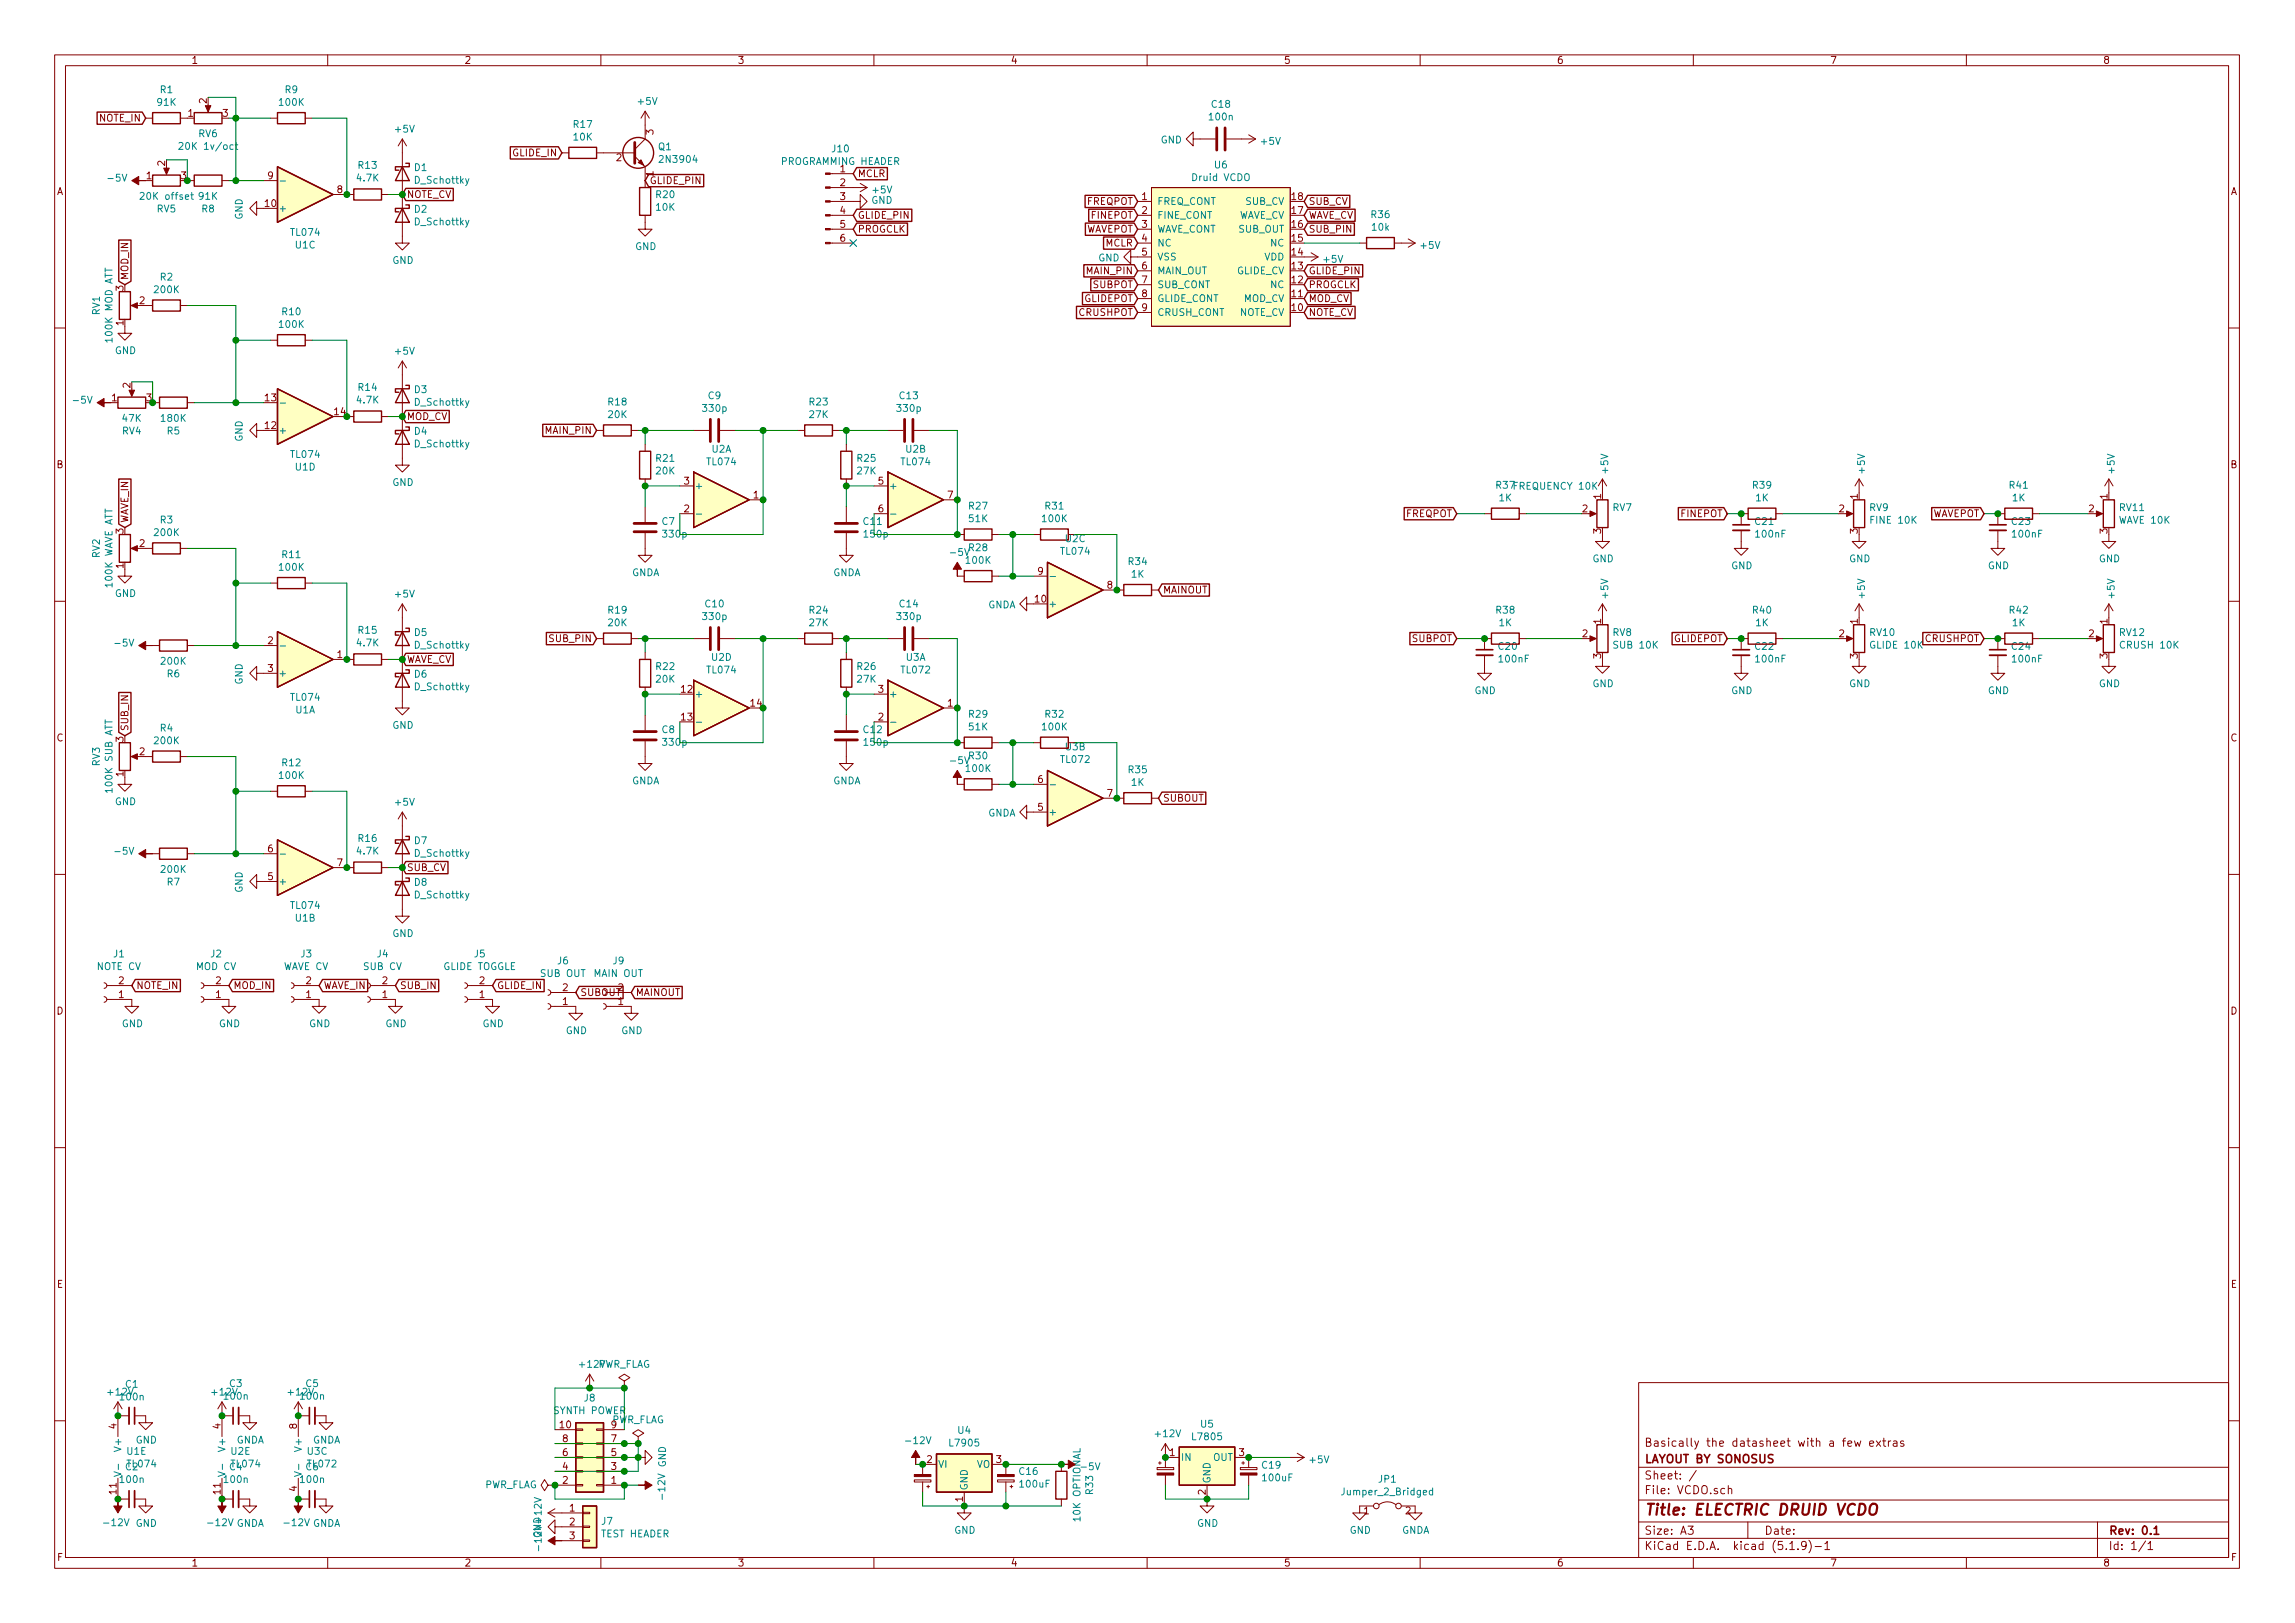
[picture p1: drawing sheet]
<svg xmlns="http://www.w3.org/2000/svg" width="420mm" height="297mm" viewBox="0 0 420 297" stroke-linecap="round" stroke-linejoin="round" font-family="sans-serif">
<defs><g id="words">
<text font-size="2.8" fill="#840000" x="301" y="277.3">Title: ELECTRIC DRUID VCDO</text>
<g font-size="2.1" fill="#840000">
<text x="301" y="267.8">LAYOUT BY SONOSUS</text>
<text x="301" y="264.8">Basically the datasheet with a few extras</text>
<text x="301" y="273.5">File: VCDO.sch</text>
<text x="301" y="270.8">Sheet: /</text>
<text x="301" y="280.9">Size: A3</text>
<text x="323" y="280.9">Date:</text>
<text x="386" y="280.9">Rev: 0.1</text>
<text x="301" y="283.7">KiCad E.D.A. kicad (5.1.9)-1</text>
<text x="386" y="283.7">Id: 1/1</text>
</g>
<g font-size="1.8" fill="#840000">
<text x="35" y="11.7">1</text>
<text x="85" y="11.7">2</text>
<text x="135" y="11.7">3</text>
<text x="185" y="11.7">4</text>
<text x="235" y="11.7">5</text>
<text x="285" y="11.7">6</text>
<text x="335" y="11.7">7</text>
<text x="385" y="11.7">8</text>
<text x="18.2" y="22.3">NOTE_IN</text>
<text x="34.4" y="21.4">1</text>
<text x="37.8" y="18.9" transform="rotate(-90 37.8 18.9)">2</text>
<text x="40.8" y="21.4">3</text>
<text x="93.9" y="28.6">GLIDE_IN</text>
<text x="112.9" y="29.5">2</text>
<text x="119.6" y="24.6" transform="rotate(-90 119.6 24.6)">3</text>
<text x="10.4" y="35.7">A</text>
<text x="26.8" y="32.8">1</text>
<text x="30.2" y="30.4" transform="rotate(-90 30.2 30.4)">2</text>
<text x="33.2" y="32.8">3</text>
<text x="49" y="32.8">9</text>
<text x="61.7" y="35.3">8</text>
<text x="118.9" y="33.7">GLIDE_PIN</text>
<text x="119.6" y="32.3" transform="rotate(-90 119.6 32.3)">1</text>
<text x="153.8" y="31.5">1</text>
<text x="153.8" y="34.1">2</text>
<text x="157" y="32.4">MCLR</text>
<text x="408.4" y="35.7">A</text>
<text x="48.6" y="37.9">10</text>
<text x="74.4" y="36.2">NOTE_CV</text>
<text x="153.8" y="36.6">3</text>
<text x="153.8" y="39.2">4</text>
<text x="153.8" y="41.7">5</text>
<text x="157" y="40">GLIDE_PIN</text>
<text x="198.9" y="37.5">FREQPOT</text>
<text x="199.8" y="40">FINEPOT</text>
<text x="209.1" y="36.6">1</text>
<text x="209.1" y="39.2">2</text>
<text x="209.1" y="41.7">3</text>
<text x="236.5" y="41.7">16</text>
<text x="236.5" y="39.2">17</text>
<text x="236.5" y="36.6">18</text>
<text x="239.5" y="40">WAVE_CV</text>
<text x="239.5" y="37.5">SUB_CV</text>
<text x="153.8" y="44.2">6</text>
<text x="157" y="42.6">PROGCLK</text>
<text x="198.6" y="42.6">WAVEPOT</text>
<text x="202.4" y="45.1">MCLR</text>
<text x="209.1" y="44.2">4</text>
<text x="209.1" y="46.8">5</text>
<text x="236.5" y="46.8">14</text>
<text x="236.5" y="44.2">15</text>
<text x="239.5" y="42.6">SUB_PIN</text>
<text x="22.6" y="53.2" transform="rotate(-90 22.6 53.2)">3</text>
<text x="23.5" y="51.3" transform="rotate(-90 23.5 51.3)">MOD_IN</text>
<text x="199" y="50.2">MAIN_PIN</text>
<text x="200.1" y="52.7">SUBPOT</text>
<text x="209.1" y="49.3">6</text>
<text x="209.1" y="51.9">7</text>
<text x="236.5" y="51.9">12</text>
<text x="236.5" y="49.3">13</text>
<text x="239.5" y="52.7">PROGCLK</text>
<text x="239.5" y="50.2">GLIDE_PIN</text>
<text x="22.6" y="59.6" transform="rotate(-90 22.6 59.6)">1</text>
<text x="25.6" y="55.7">2</text>
<text x="197.6" y="57.8">CRUSHPOT</text>
<text x="198.5" y="55.3">GLIDEPOT</text>
<text x="209.1" y="54.4">8</text>
<text x="209.1" y="56.9">9</text>
<text x="236.5" y="56.9">10</text>
<text x="236.5" y="54.4">11</text>
<text x="239.5" y="55.3">MOD_CV</text>
<text x="239.5" y="57.8">NOTE_CV</text>
<text x="23.9" y="71" transform="rotate(-90 23.9 71)">2</text>
<text x="20.5" y="73.4">1</text>
<text x="26.8" y="73.4">3</text>
<text x="48.6" y="73.4">13</text>
<text x="61.3" y="76">14</text>
<text x="74.4" y="76.9">MOD_CV</text>
<text x="48.6" y="78.5">12</text>
<text x="100" y="79.4">MAIN_PIN</text>
<text x="10.4" y="85.7">B</text>
<text x="125.2" y="88.7">3</text>
<text x="160.8" y="88.7">5</text>
<text x="408.4" y="85.7">B</text>
<text x="23.5" y="95.8" transform="rotate(-90 23.5 95.8)">WAVE_IN</text>
<text x="125.2" y="93.8">2</text>
<text x="137.9" y="91.2">1</text>
<text x="160.8" y="93.8">6</text>
<text x="173.5" y="91.2">7</text>
<text x="257.4" y="94.7">FREQPOT</text>
<text x="289.7" y="93.8">2</text>
<text x="293.1" y="91.3" transform="rotate(-90 293.1 91.3)">1</text>
<text x="307.8" y="94.7">FINEPOT</text>
<text x="336.7" y="93.8">2</text>
<text x="340.1" y="91.3" transform="rotate(-90 340.1 91.3)">1</text>
<text x="353.5" y="94.7">WAVEPOT</text>
<text x="382.4" y="93.8">2</text>
<text x="385.8" y="91.3" transform="rotate(-90 385.8 91.3)">1</text>
<text x="22.6" y="97.7" transform="rotate(-90 22.6 97.7)">3</text>
<text x="25.6" y="100.1">2</text>
<text x="293.1" y="97.7" transform="rotate(-90 293.1 97.7)">3</text>
<text x="340.1" y="97.7" transform="rotate(-90 340.1 97.7)">3</text>
<text x="385.8" y="97.7" transform="rotate(-90 385.8 97.7)">3</text>
<text x="22.6" y="104" transform="rotate(-90 22.6 104)">1</text>
<text x="190" y="105.2">9</text>
<text x="202.7" y="107.7">8</text>
<text x="189.5" y="110.3">10</text>
<text x="212.9" y="108.6">MAINOUT</text>
<text x="49" y="117.9">2</text>
<text x="100.8" y="117.5">SUB_PIN</text>
<text x="258.5" y="117.5">SUBPOT</text>
<text x="289.7" y="116.6">2</text>
<text x="293.1" y="114.2" transform="rotate(-90 293.1 114.2)">1</text>
<text x="306.4" y="117.5">GLIDEPOT</text>
<text x="336.7" y="116.6">2</text>
<text x="340.1" y="114.2" transform="rotate(-90 340.1 114.2)">1</text>
<text x="352.5" y="117.5">CRUSHPOT</text>
<text x="382.4" y="116.6">2</text>
<text x="385.8" y="114.2" transform="rotate(-90 385.8 114.2)">1</text>
<text x="49" y="123">3</text>
<text x="61.7" y="120.4">1</text>
<text x="74.4" y="121.3">WAVE_CV</text>
<text x="293.1" y="120.5" transform="rotate(-90 293.1 120.5)">3</text>
<text x="340.1" y="120.5" transform="rotate(-90 340.1 120.5)">3</text>
<text x="385.8" y="120.5" transform="rotate(-90 385.8 120.5)">3</text>
<text x="124.8" y="126.8">12</text>
<text x="124.8" y="131.9">13</text>
<text x="137.5" y="129.3">14</text>
<text x="160.8" y="131.9">2</text>
<text x="160.8" y="126.8">3</text>
<text x="173.5" y="129.3">1</text>
<text x="10.4" y="135.7">C</text>
<text x="22.6" y="135.8" transform="rotate(-90 22.6 135.8)">3</text>
<text x="23.5" y="133.9" transform="rotate(-90 23.5 133.9)">SUB_IN</text>
<text x="195.1" y="137.3">U3B</text>
<text x="408.4" y="135.7">C</text>
<text x="22.6" y="142.1" transform="rotate(-90 22.6 142.1)">1</text>
<text x="25.6" y="138.2">2</text>
<text x="190" y="143.3">6</text>
<text x="190" y="148.4">5</text>
<text x="202.7" y="145.8">7</text>
<text x="212.9" y="146.7">SUBOUT</text>
<text x="49" y="156">6</text>
<text x="49" y="161.1">5</text>
<text x="61.7" y="158.5">7</text>
<text x="74.4" y="159.4">SUB_CV</text>
<text x="10.4" y="185.7">D</text>
<text x="21.7" y="182.7">1</text>
<text x="21.7" y="180.1">2</text>
<text x="24.9" y="181">NOTE_IN</text>
<text x="39.5" y="182.7">1</text>
<text x="39.5" y="180.1">2</text>
<text x="42.7" y="181">MOD_IN</text>
<text x="56" y="182.7">1</text>
<text x="56" y="180.1">2</text>
<text x="59.2" y="181">WAVE_IN</text>
<text x="70" y="182.7">1</text>
<text x="70" y="180.1">2</text>
<text x="73.2" y="181">SUB_IN</text>
<text x="87.8" y="182.7">1</text>
<text x="87.8" y="180.1">2</text>
<text x="91" y="181">GLIDE_IN</text>
<text x="103" y="183.9">1</text>
<text x="103" y="181.4">2</text>
<text x="106.2" y="182.3">SUBOUT</text>
<text x="113.2" y="183.9">1</text>
<text x="113.2" y="181.4">2</text>
<text x="116.4" y="182.3">MAINOUT</text>
<text x="408.4" y="185.7">D</text>
<text x="10.4" y="235.7">E</text>
<text x="408.4" y="235.7">E</text>
<text x="21.3" y="261.5" transform="rotate(-90 21.3 261.5)">4</text>
<text x="40.4" y="261.5" transform="rotate(-90 40.4 261.5)">4</text>
<text x="54.4" y="261.5" transform="rotate(-90 54.4 261.5)">8</text>
<text x="102.5" y="261.4">10</text>
<text x="103" y="263.9">8</text>
<text x="111.9" y="263.9">7</text>
<text x="111.9" y="261.4">9</text>
<text x="103" y="269">4</text>
<text x="103" y="266.5">6</text>
<text x="111.9" y="269">3</text>
<text x="111.9" y="266.5">5</text>
<text x="169.7" y="267.8">2</text>
<text x="182.4" y="267.8">3</text>
<text x="214.1" y="266.5">1</text>
<text x="226.8" y="266.5">3</text>
<text x="21.3" y="273.4" transform="rotate(-90 21.3 273.4)">11</text>
<text x="40.4" y="273.4" transform="rotate(-90 40.4 273.4)">11</text>
<text x="54.4" y="272.9" transform="rotate(-90 54.4 272.9)">4</text>
<text x="103" y="271.6">2</text>
<text x="111.9" y="271.6">1</text>
<text x="176.3" y="274.8" transform="rotate(-90 176.3 274.8)">1</text>
<text x="220.7" y="273.6" transform="rotate(-90 220.7 273.6)">2</text>
<text x="104.3" y="276.6">1</text>
<text x="104.3" y="279.2">2</text>
<text x="104.3" y="281.7">3</text>
<text x="249.7" y="277.2">1</text>
<text x="257.3" y="277.2">2</text>
<text x="10.5" y="285.7">F</text>
<text x="35" y="286.7">1</text>
<text x="85" y="286.7">2</text>
<text x="135" y="286.7">3</text>
<text x="185" y="286.7">4</text>
<text x="235" y="286.7">5</text>
<text x="285" y="286.7">6</text>
<text x="335" y="286.7">7</text>
<text x="385" y="286.7">8</text>
<text x="408.5" y="285.7">F</text>
</g>
<g font-size="1.8" fill="#008484">
<text x="29.4" y="17.1">R1</text>
<text x="52.2" y="17.1">R9</text>
<text x="28.9" y="19.4">91K</text>
<text x="51.2" y="19.4">100K</text>
<text x="105.1" y="23.4">R17</text>
<text x="116.9" y="19.2">+5V</text>
<text x="221.5" y="22">100n</text>
<text x="221.9" y="19.7">C18</text>
<text x="33.7" y="27.4">20K 1v/oct</text>
<text x="36.4" y="25.1">RV6</text>
<text x="72.4" y="24.3">+5V</text>
<text x="105.1" y="25.7">10K</text>
<text x="120.6" y="27.5">Q1</text>
<text x="121.1" y="29.8">2N3904</text>
<text x="152.4" y="27.9">J10</text>
<text x="212.5" y="26.2">GND</text>
<text x="231" y="26.5">+5V</text>
<text x="20" y="33.2">-5V</text>
<text x="65.4" y="33.2">4.7K</text>
<text x="65.7" y="30.9">R13</text>
<text x="75.9" y="31.3">D1</text>
<text x="76" y="33.6">D_Schottky</text>
<text x="143" y="30.2">PROGRAMMING HEADER</text>
<text x="159.9" y="35.4">+5V</text>
<text x="218.4" y="33.1">Druid VCDO</text>
<text x="222.4" y="30.8">U6</text>
<text x="26.2" y="36.6">20K offset</text>
<text x="28.8" y="38.9">RV5</text>
<text x="36.4" y="36.6">91K</text>
<text x="37" y="38.9">R8</text>
<text x="44.4" y="40.2" transform="rotate(-90 44.4 40.2)">GND</text>
<text x="50.9" y="38.8">+</text>
<text x="75.9" y="38.9">D2</text>
<text x="76" y="41.2">D_Schottky</text>
<text x="120.2" y="36.3">R20</text>
<text x="120.2" y="38.6">10K</text>
<text x="159.5" y="37.3">GND</text>
<text x="211.8" y="37.5">FREQ_CONT</text>
<text x="211.8" y="40">FINE_CONT</text>
<text x="226.5" y="40">WAVE_CV</text>
<text x="228" y="37.5">SUB_CV</text>
<text x="251.1" y="39.9">R36</text>
<text x="53.3" y="43.2">TL074</text>
<text x="54.1" y="45.5">U1C</text>
<text x="116.3" y="45.8">GND</text>
<text x="201.1" y="47.8">GND</text>
<text x="211.8" y="42.6">WAVE_CONT</text>
<text x="211.8" y="45.1">NC</text>
<text x="211.8" y="47.7">VSS</text>
<text x="226.7" y="42.6">SUB_OUT</text>
<text x="231.5" y="47.7">VDD</text>
<text x="232.6" y="45.1">NC</text>
<text x="251.3" y="42.2">10k</text>
<text x="260.2" y="45.6">+5V</text>
<text x="28.4" y="53.7">200K</text>
<text x="29.4" y="51.3">R2</text>
<text x="71.8" y="48.3">GND</text>
<text x="211.8" y="50.2">MAIN_OUT</text>
<text x="211.8" y="52.7">SUB_CONT</text>
<text x="226.4" y="50.2">GLIDE_CV</text>
<text x="232.6" y="52.7">NC</text>
<text x="242.4" y="48.1">+5V</text>
<text x="18.3" y="57.6" transform="rotate(-90 18.3 57.6)">RV1</text>
<text x="51.7" y="57.7">R10</text>
<text x="211.8" y="55.3">GLIDE_CONT</text>
<text x="211.8" y="57.8">CRUSH_CONT</text>
<text x="226.8" y="57.8">NOTE_CV</text>
<text x="227.6" y="55.3">MOD_CV</text>
<text x="20.6" y="62.3" transform="rotate(-90 20.6 62.3)">100K MOD ATT</text>
<text x="21" y="64.8">GND</text>
<text x="51.2" y="60">100K</text>
<text x="72.4" y="64.9">+5V</text>
<text x="65.7" y="71.5">R14</text>
<text x="75.9" y="71.9">D3</text>
<text x="13.7" y="73.9">-5V</text>
<text x="22.5" y="77.2">47K</text>
<text x="29.6" y="77.2">180K</text>
<text x="65.4" y="73.8">4.7K</text>
<text x="76" y="74.3">D_Schottky</text>
<text x="111.4" y="74.2">R18</text>
<text x="111.4" y="76.5">20K</text>
<text x="128.8" y="75.4">330p</text>
<text x="129.7" y="73.1">C9</text>
<text x="148.2" y="74.2">R23</text>
<text x="148.2" y="76.5">27K</text>
<text x="164.4" y="75.4">330p</text>
<text x="164.7" y="73.1">C13</text>
<text x="22.4" y="79.5">RV4</text>
<text x="30.6" y="79.5">R5</text>
<text x="44.4" y="80.9" transform="rotate(-90 44.4 80.9)">GND</text>
<text x="50.9" y="79.4">+</text>
<text x="53.3" y="83.8">TL074</text>
<text x="75.9" y="79.6">D4</text>
<text x="76" y="81.9">D_Schottky</text>
<text x="130.3" y="82.8">U2A</text>
<text x="165.9" y="82.8">U2B</text>
<text x="54.1" y="86.1">U1D</text>
<text x="71.8" y="88.9">GND</text>
<text x="120.2" y="84.5">R21</text>
<text x="120.2" y="86.8">20K</text>
<text x="127.1" y="89.6">+</text>
<text x="129.5" y="85.2">TL074</text>
<text x="157" y="84.5">R25</text>
<text x="157" y="86.8">27K</text>
<text x="162.7" y="89.6">+</text>
<text x="165.1" y="85.2">TL074</text>
<text x="274" y="89.4">R37FREQUENCY 10K</text>
<text x="294.4" y="86.5" transform="rotate(-90 294.4 86.5)">+5V</text>
<text x="321" y="89.4">R39</text>
<text x="341.4" y="86.5" transform="rotate(-90 341.4 86.5)">+5V</text>
<text x="367.9" y="89.4">R41</text>
<text x="387.1" y="86.5" transform="rotate(-90 387.1 86.5)">+5V</text>
<text x="29.4" y="95.8">R3</text>
<text x="177.4" y="93.3">R27</text>
<text x="177.4" y="95.6">51K</text>
<text x="190.9" y="95.6">100K</text>
<text x="191.4" y="93.3">R31</text>
<text x="274.5" y="91.8">1K</text>
<text x="295.3" y="93.5">RV7</text>
<text x="321.5" y="91.8">1K</text>
<text x="342.3" y="93.5">RV9</text>
<text x="342.7" y="95.8">FINE 10K</text>
<text x="368.5" y="91.8">1K</text>
<text x="388.1" y="93.5">RV11</text>
<text x="388.1" y="95.8">WAVE 10K</text>
<text x="28.4" y="98.1">200K</text>
<text x="121.2" y="96.1">C7</text>
<text x="121.5" y="98.4">330p</text>
<text x="158.1" y="96.1">C11</text>
<text x="158.3" y="98.4">150p</text>
<text x="174.3" y="101.7">-5V</text>
<text x="177.4" y="100.9">R28</text>
<text x="194.3" y="101.5">TL074</text>
<text x="195.1" y="99.2">U2C</text>
<text x="321.4" y="96.1">C21</text>
<text x="321.6" y="98.4">100nF</text>
<text x="368.4" y="96.1">C23</text>
<text x="368.6" y="98.4">100nF</text>
<text x="18.3" y="102.1" transform="rotate(-90 18.3 102.1)">RV2</text>
<text x="20.6" y="107.3" transform="rotate(-90 20.6 107.3)">100K WAVE ATT</text>
<text x="51.2" y="104.5">100K</text>
<text x="51.7" y="102.1">R11</text>
<text x="115.6" y="105.4">GNDA</text>
<text x="152.5" y="105.4">GNDA</text>
<text x="177" y="103.2">100K</text>
<text x="206.7" y="103.4">R34</text>
<text x="207.2" y="105.7">1K</text>
<text x="291.5" y="102.9">GND</text>
<text x="316.9" y="104.2">GND</text>
<text x="338.5" y="102.9">GND</text>
<text x="363.9" y="104.2">GND</text>
<text x="384.3" y="102.9">GND</text>
<text x="21" y="109.3">GND</text>
<text x="72.4" y="109.4">+5V</text>
<text x="111.4" y="112.3">R19</text>
<text x="128.8" y="113.5">330p</text>
<text x="129.2" y="111.2">C10</text>
<text x="148.2" y="112.3">R24</text>
<text x="164.4" y="113.5">330p</text>
<text x="164.7" y="111.2">C14</text>
<text x="180.8" y="111.3">GNDA</text>
<text x="191.9" y="111.2">+</text>
<text x="274" y="112.3">R38</text>
<text x="294.4" y="109.4" transform="rotate(-90 294.4 109.4)">+5V</text>
<text x="321" y="112.3">R40</text>
<text x="341.4" y="109.4" transform="rotate(-90 341.4 109.4)">+5V</text>
<text x="367.9" y="112.3">R42</text>
<text x="387.1" y="109.4" transform="rotate(-90 387.1 109.4)">+5V</text>
<text x="21.3" y="118.3">-5V</text>
<text x="65.4" y="118.3">4.7K</text>
<text x="65.7" y="116">R15</text>
<text x="75.9" y="116.4">D5</text>
<text x="76" y="118.7">D_Schottky</text>
<text x="111.4" y="114.6">20K</text>
<text x="148.2" y="114.6">27K</text>
<text x="274.4" y="118.9">C20</text>
<text x="274.5" y="114.6">1K</text>
<text x="295.3" y="116.4">RV8</text>
<text x="295.7" y="118.7">SUB 10K</text>
<text x="321.4" y="118.9">C22</text>
<text x="321.5" y="114.6">1K</text>
<text x="342.4" y="116.4">RV10</text>
<text x="342.6" y="118.7">GLIDE 10K</text>
<text x="368.4" y="118.9">C24</text>
<text x="368.5" y="114.6">1K</text>
<text x="388.1" y="116.4">RV12</text>
<text x="388.5" y="118.7">CRUSH 10K</text>
<text x="29.6" y="121.7">200K</text>
<text x="30.6" y="124">R6</text>
<text x="44.4" y="125.3" transform="rotate(-90 44.4 125.3)">GND</text>
<text x="50.9" y="123.9">+</text>
<text x="75.9" y="124">D6</text>
<text x="120.2" y="122.6">R22</text>
<text x="120.2" y="124.9">20K</text>
<text x="129.5" y="123.3">TL074</text>
<text x="130.3" y="120.9">U2D</text>
<text x="157" y="122.6">R26</text>
<text x="157" y="124.9">27K</text>
<text x="165.1" y="123.3">TL072</text>
<text x="165.9" y="120.9">U3A</text>
<text x="274.6" y="121.2">100nF</text>
<text x="291.5" y="125.8">GND</text>
<text x="321.6" y="121.2">100nF</text>
<text x="338.5" y="125.8">GND</text>
<text x="368.6" y="121.2">100nF</text>
<text x="384.3" y="125.8">GND</text>
<text x="53.3" y="128.3">TL074</text>
<text x="54.1" y="130.6">U1A</text>
<text x="76" y="126.3">D_Schottky</text>
<text x="127.1" y="127.7">+</text>
<text x="162.7" y="127.7">+</text>
<text x="177.4" y="131.4">R29</text>
<text x="191.4" y="131.4">R32</text>
<text x="270" y="127">GND</text>
<text x="316.9" y="127">GND</text>
<text x="363.9" y="127">GND</text>
<text x="28.4" y="136.2">200K</text>
<text x="29.4" y="133.9">R4</text>
<text x="71.8" y="133.4">GND</text>
<text x="121.2" y="134.2">C8</text>
<text x="121.5" y="136.5">330p</text>
<text x="158.1" y="134.2">C12</text>
<text x="158.3" y="136.5">150p</text>
<text x="177.4" y="133.7">51K</text>
<text x="190.9" y="133.7">100K</text>
<text x="18.3" y="140.2" transform="rotate(-90 18.3 140.2)">RV3</text>
<text x="51.2" y="142.6">100K</text>
<text x="51.7" y="140.2">R12</text>
<text x="115.6" y="143.5">GNDA</text>
<text x="152.5" y="143.5">GNDA</text>
<text x="174.3" y="139.8">-5V</text>
<text x="177" y="141.3">100K</text>
<text x="177.4" y="139">R30</text>
<text x="194.3" y="139.6">TL072</text>
<text x="206.7" y="141.5">R35</text>
<text x="207.2" y="143.8">1K</text>
<text x="20.6" y="144.7" transform="rotate(-90 20.6 144.7)">100K SUB ATT</text>
<text x="21" y="147.4">GND</text>
<text x="72.4" y="147.5">+5V</text>
<text x="180.8" y="149.4">GNDA</text>
<text x="191.9" y="149.3">+</text>
<text x="65.7" y="154.1">R16</text>
<text x="75.9" y="154.5">D7</text>
<text x="21.3" y="156.4">-5V</text>
<text x="29.6" y="159.8">200K</text>
<text x="50.9" y="162">+</text>
<text x="65.4" y="156.4">4.7K</text>
<text x="76" y="156.8">D_Schottky</text>
<text x="30.6" y="162.1">R7</text>
<text x="44.4" y="163.4" transform="rotate(-90 44.4 163.4)">GND</text>
<text x="53.3" y="166.4">TL074</text>
<text x="75.9" y="162.1">D8</text>
<text x="76" y="164.4">D_Schottky</text>
<text x="54.1" y="168.7">U1B</text>
<text x="71.8" y="171.5">GND</text>
<text x="17.8" y="177.5">NOTE CV</text>
<text x="20.8" y="175.2">J1</text>
<text x="36" y="177.5">MOD CV</text>
<text x="38.6" y="175.2">J2</text>
<text x="51.9" y="177.5">WAVE CV</text>
<text x="55.1" y="175.2">J3</text>
<text x="66.7" y="177.5">SUB CV</text>
<text x="69.1" y="175.2">J4</text>
<text x="81.2" y="177.5">GLIDE TOGGLE</text>
<text x="86.9" y="175.2">J5</text>
<text x="99.1" y="178.8">SUB OUT</text>
<text x="102.1" y="176.5">J6</text>
<text x="108.8" y="178.8">MAIN OUT</text>
<text x="112.3" y="176.5">J9</text>
<text x="22.3" y="188">GND</text>
<text x="40.1" y="188">GND</text>
<text x="56.6" y="188">GND</text>
<text x="70.6" y="188">GND</text>
<text x="88.3" y="188">GND</text>
<text x="103.6" y="189.3">GND</text>
<text x="113.7" y="189.3">GND</text>
<text x="106.2" y="250.3">+12V</text>
<text x="109.3" y="250.3">PWR_FLAG</text>
<text x="19.9" y="255.4">+12V</text>
<text x="22.1" y="256.3">100n</text>
<text x="23" y="254">C1</text>
<text x="38.9" y="255.4">+12V</text>
<text x="41.2" y="256.2">100n</text>
<text x="42.1" y="253.9">C3</text>
<text x="52.9" y="255.4">+12V</text>
<text x="55.1" y="256.2">100n</text>
<text x="56" y="253.9">C5</text>
<text x="107" y="256.5">J8</text>
<text x="101.4" y="258.8">SYNTH POWER</text>
<text x="111.9" y="260.5">PWR_FLAG</text>
<text x="175.4" y="262.4">U4</text>
<text x="211.7" y="263">+12V</text>
<text x="218.5" y="263.6">L7805</text>
<text x="219.9" y="261.3">U5</text>
<text x="22.2" y="265.3" transform="rotate(-90 22.2 265.3)">V+</text>
<text x="23" y="269.1">C2</text>
<text x="23.3" y="266.3">U1E</text>
<text x="23.4" y="268.6">TL074</text>
<text x="24.8" y="264.2">GND</text>
<text x="41.3" y="265.3" transform="rotate(-90 41.3 265.3)">V+</text>
<text x="42.1" y="269.1">C4</text>
<text x="42.3" y="266.3">U2E</text>
<text x="42.4" y="268.6">TL074</text>
<text x="43.3" y="264.2">GNDA</text>
<text x="55.2" y="265.3" transform="rotate(-90 55.2 265.3)">V+</text>
<text x="56" y="269.1">C6</text>
<text x="56.3" y="266.3">U3C</text>
<text x="56.4" y="268.6">TL072</text>
<text x="57.2" y="264.2">GNDA</text>
<text x="121.9" y="268.6" transform="rotate(-90 121.9 268.6)">GND</text>
<text x="166.2" y="264.3">-12V</text>
<text x="171.4" y="269.9">C15</text>
<text x="171.7" y="268.6">VI</text>
<text x="174" y="264.7">L7905</text>
<text x="178.8" y="268.6">VO</text>
<text x="186.7" y="269.9">C16</text>
<text x="198.2" y="269.1">-5V</text>
<text x="215.9" y="268.8">C17</text>
<text x="216.2" y="267.4">IN</text>
<text x="222.1" y="267.4">OUT</text>
<text x="231.1" y="268.8">C19</text>
<text x="239.9" y="267.8">+5V</text>
<text x="22.1" y="271.4">100n</text>
<text x="41.2" y="271.4">100n</text>
<text x="55.1" y="271.4">100n</text>
<text x="88.6" y="272.4">PWR_FLAG</text>
<text x="121.8" y="274.1" transform="rotate(-90 121.8 274.1)">-12V</text>
<text x="171.6" y="272.2">100uF</text>
<text x="177.2" y="272.8" transform="rotate(-90 177.2 272.8)">GND</text>
<text x="186.8" y="272.2">100uF</text>
<text x="200.1" y="273.4" transform="rotate(-90 200.1 273.4)">R33</text>
<text x="216.1" y="271.1">100uF</text>
<text x="221.6" y="271.6" transform="rotate(-90 221.6 271.6)">GND</text>
<text x="231.3" y="271.1">100uF</text>
<text x="246" y="273.7">Jumper_2_Bridged</text>
<text x="252.4" y="271.4">JP1</text>
<text x="19.4" y="279.3">-12V</text>
<text x="24.8" y="279.4">GND</text>
<text x="38.4" y="279.3">-12V GNDA</text>
<text x="52.4" y="279.3">-12V GNDA</text>
<text x="99" y="281.5" transform="rotate(-90 99 281.5)">GND</text>
<text x="110.1" y="281.4">TEST HEADER</text>
<text x="110.2" y="279.1">J7</text>
<text x="174.7" y="280.7">GND</text>
<text x="197.8" y="278.2" transform="rotate(-90 197.8 278.2)">10K OPTIONAL</text>
<text x="219.2" y="279.4">GND</text>
<text x="247.1" y="280.7">GND</text>
<text x="256.6" y="280.7">GNDA</text>
<text x="99.2" y="283.4" transform="rotate(-90 99.2 283.4)">-12V +12V</text>
</g>
</g></defs>
<g fill="none" stroke="#840000" stroke-width=".18">
<path d="M10 10h400v277h-400zM12 12h396v273.1h-396zM38.1 19.1v1M60 10v2M110 10v2M160 10v2M210 10v2M260 10v2M310 10v2M360 10v2M26.7 21.6h1.2M30.5 30.5v1"/>
<path d="M33 21.6h1.3M34.3 33.1h1.3M40.6 33.1h1.3M47 38.1v-1.2l-1.3 1.2 1.3 1.3v-1.3h1.3M48.3 33.1h2.5M49.5 21.6h1.3M55.9 21.6h1.2M61 35.6h3.8M69.8 35.6h1.3M73.7 25.4v19.1h1.2l-1.2 1.3-1.3-1.3h1.3M73.7 25.4l-.8 1.3M73.7 25.4l.7 1.3"/>
<path d="M102.9 28h1.2M109.2 28h7M116.2 28.6l1.9 1.9v3.8M118.1 39.4v2.5h1.3l-1.3 1.3-1.3-1.3h1.3M118.1 20.4v5l-1.9 1.9M118.1 20.4l-.8 1.2M118.1 20.4l.8 1.2M152 36.9h5.5v-1.3l1.2 1.3-1.2 1.2v-1.2M152 34.3h6.7M152 39.4h4.2M152 31.8h4.2M157.5 33.6l1.2 .7"/>
<path d="M158.7 34.3l-1.2 .8M208.3 39.4h2.5M208.3 36.9h2.5M210.8 34.3h25.4v25.4h-25.4zM218.4 25.4v-1.2l-1.2 1.2 1.2 1.3v-1.3h4.1M224.5 25.4h5.4M228.6 24.7l1.3 .7M229.9 25.4l-1.3 .8M22.9 59.7v1.3h1.2l-1.2 1.3-1.3-1.3h1.3M24.4 55.9h1M26.7 55.9h1.2M33 55.9h1.3"/>
<path d="M152 44.5h4.2M152 41.9h4.2M207 47v-1.2l-1.3 1.2 1.3 1.3v-1.3h3.8M208.3 44.5h2.5M208.3 41.9h2.5M208.3 49.6h2.5M208.3 52.1h2.5M208.3 54.6h2.5M208.3 57.2h2.5M238.8 47h2.5M240 46.3l1.3 .7M241.3 47l-1.3 .8"/>
<path d="M248.9 44.5h1.3M255.3 44.5h3.8M257.8 43.7l1.3 .8M259.1 44.5l-1.3 .7M10 60h2M24.1 71.2v1M27.9 73.7h1.3M34.3 73.7h1.3M47 78.8v-1.3l-1.3 1.3 1.3 1.2v-1.2h1.3M49.5 62.3h1.3M55.9 62.3h1.2M63.5 76.2h1.3"/>
<path d="M69.8 76.2h1.3M73.7 66.1v19h1.2l-1.2 1.3-1.3-1.3h1.3M73.7 66.1l-.8 1.2M73.7 66.1l.7 1.2M109.2 78.8h1.3M115.6 78.8h1.2M127 78.8h2.8M131.8 78.8h2.8M146 78.8h1.3M152.4 78.8h1.3M162.6 78.8h2.8M167.4 78.8h2.8"/>
<path d="M408 60h2M118.1 97.6v4h1.3l-1.3 1.3-1.3-1.3h1.3M118.1 81.3v1.3M118.1 87.7v1.2M118.1 92.7v2.8M124.5 94h2.5M124.5 88.9h2.5M137.2 91.5h2.5M154.9 97.6v4h1.3l-1.3 1.3-1.2-1.3h1.2M154.9 81.3v1.3M154.9 87.7v1.2M154.9 92.7v2.8"/>
<path d="M160 94h2.6M160 88.9h2.6M172.7 91.5h2.6M175.3 97.8h1.2M181.6 97.8h1.3M189.2 97.8h1.3M271.8 94h1.2M278.1 94h1.3M290.8 94h1M293.4 97.8v1.3h1.2l-1.2 1.3-1.3-1.3h1.3M293.4 87.7v2.5M293.4 87.7l-.8 1.2"/>
<path d="M293.4 87.7l.7 1.2M318.8 97.1v3.3h1.2l-1.2 1.2-1.3-1.2h1.3M320 94h-1.2v2M325.1 94h1.3M337.8 94h1M340.4 97.8v1.3h1.2l-1.2 1.3-1.3-1.3h1.3M340.4 87.7v2.5M340.4 87.7l-.8 1.2M340.4 87.7l.7 1.2M365.8 97.1v3.3h1.2l-1.2 1.2-1.3-1.2h1.3M367 94h-1.2v2M372.1 94h1.3"/>
<path d="M383.5 94h1.1M386.1 97.8v1.3h1.2l-1.2 1.3-1.3-1.3h1.3M386.1 87.7v2.5M386.1 87.7l-.8 1.2M386.1 87.7l.7 1.2M10 110h2M22.9 104.2v1.2h1.2l-1.2 1.3-1.3-1.3h1.3M24.4 100.4h1M26.7 100.4h1.2M27.9 118.1h1.3M33 100.4h1.3M34.3 118.1h1.3"/>
<path d="M48.3 118.1h2.5M49.5 106.7h1.3M55.9 106.7h1.2M73.7 110.5v19.1h1.2l-1.2 1.2-1.3-1.2h1.3M73.7 110.5l-.8 1.3M73.7 110.5l.7 1.3M109.2 116.9h1.3M115.6 116.9h1.2M118.1 119.4v1.3M127 116.9h2.8M131.8 116.9h2.8M146 116.9h1.3"/>
<path d="M152.4 116.9h1.3M154.9 119.4v1.3M162.6 116.9h2.8M167.4 116.9h2.8M175.3 105.4h1.2M181.6 105.4h1.3M188 110.5v-1.2l-1.3 1.2 1.3 1.3v-1.3h1.2M189.2 105.4h2.6M201.9 108h3.8M210.8 108h1.3M271.8 119.9v3.3h1.2l-1.2 1.3-1.3-1.3h1.3M273 116.9h-1.2v2"/>
<path d="M278.1 116.9h1.3M290.8 116.9h1M293.4 110.5l-.8 1.3M293.4 110.5v2.6M293.4 110.5l.7 1.3M318.8 119.9v3.3h1.2l-1.2 1.3-1.3-1.3h1.3M320 116.9h-1.2v2M325.1 116.9h1.3M337.8 116.9h1M340.4 110.5l-.8 1.3M340.4 110.5v2.6M340.4 110.5l.7 1.3"/>
<path d="M365.8 119.9v3.3h1.2l-1.2 1.3-1.3-1.3h1.3M367 116.9h-1.2v2M372.1 116.9h1.3M383.5 116.9h1.1M386.1 110.5l-.8 1.3M386.1 110.5v2.6M386.1 110.5l.7 1.3M408 110h2M24.4 138.5h1M26.7 138.5h1.2M33 138.5h1.3M47 123.2v-1.2l-1.3 1.2 1.3 1.3v-1.3h3.8"/>
<path d="M61 120.7h3.8M69.8 120.7h1.3M118.1 135.7v4h1.3l-1.3 1.3-1.3-1.3h1.3M118.1 125.8v1.2M118.1 130.8v2.8M154.9 135.7v4h1.3l-1.3 1.3-1.2-1.3h1.2M154.9 125.8v1.2M154.9 130.8v2.8M160 132.1h2.6M160 127h2.6M172.7 129.6h2.6M175.3 135.9h1.2"/>
<path d="M181.6 135.9h1.3M189.2 135.9h1.3M293.4 120.7v1.3h1.2l-1.2 1.2-1.3-1.2h1.3M340.4 120.7v1.3h1.2l-1.2 1.2-1.3-1.2h1.3M386.1 120.7v1.3h1.2l-1.2 1.2-1.3-1.2h1.3M22.9 142.3v1.2h1.2l-1.2 1.3-1.3-1.3h1.3M27.9 156.2h1.3M34.3 156.2h1.3M48.3 156.2h2.5M49.5 144.8h1.3M55.9 144.8h1.2M61 158.8h3.8"/>
<path d="M69.8 158.8h1.3M73.7 148.6v19.1h1.2l-1.2 1.2-1.3-1.2h1.3M73.7 148.6l-.8 1.3M73.7 148.6l.7 1.3M175.3 143.5h1.2M181.6 143.5h1.3M188 148.6v-1.2l-1.3 1.2 1.3 1.3v-1.3h3.8M189.2 143.5h2.6M201.9 146.1h3.8M210.8 146.1h1.3M10 160h2M19 179.9l.4 .1 .2 .3-.2 .4-.4 .2"/>
<path d="M36.8 179.9l.4 .1 .1 .3-.1 .4-.4 .2M47 161.3v-1.2l-1.3 1.2 1.3 1.3v-1.3h3.8M53.3 179.9l.4 .1 .1 .3-.1 .4-.4 .2M67.3 179.9l.3 .1 .2 .3-.1 .4-.4 .2M85.1 179.9l.3 .1 .2 .3-.1 .4-.4 .2M408 160h2M19 182.4l.4 .1 .2 .3-.2 .4-.4 .2M19.6 182.9h4.5v1.3h1.3l-1.3 1.3-1.2-1.3h1.2M19.6 180.4h4.5M36.8 182.4l.4 .1 .1 .3-.1 .4-.4 .2M37.3 182.9h4.6v1.3h1.3l-1.3 1.3-1.3-1.3h1.3M37.3 180.4h4.6"/>
<path d="M53.3 182.4l.4 .1 .1 .3-.1 .4-.4 .2M53.8 182.9h4.6v1.3h1.3l-1.3 1.3-1.3-1.3h1.3M53.8 180.4h4.6M67.3 182.4l.3 .1 .2 .3-.1 .4-.4 .2M67.8 182.9h4.6v1.3h1.3l-1.3 1.3-1.3-1.3h1.3M67.8 180.4h4.6M85.1 182.4l.3 .1 .2 .3-.1 .4-.4 .2M85.6 182.9h4.6v1.3h1.2l-1.2 1.3-1.3-1.3h1.3M85.6 180.4h4.6M100.3 181.1l.4 .2 .1 .2-.1 .5-.4 .2M100.3 183.7l.4 .1 .1 .3-.1 .4-.4 .2M100.8 184.2h4.6v1.3h1.3l-1.3 1.2-1.3-1.2h1.3"/>
<path d="M100.8 181.6h4.6M110.5 183.7l.3 .1 .2 .3-.1 .4-.4 .2M111 184.2h4.6v1.3h1.2l-1.2 1.2-1.3-1.2h1.3M111.8 181.6h3.8M10 210h2M408 210h2M21.6 259.1h2M21.6 256.6l-.8 1.2M21.6 256.6v6.3M21.6 256.6l.8 1.2M24.6 259.1h2.1v1.3h1.2l-1.2 1.3-1.3-1.3h1.3M40.6 259.1h2.1"/>
<path d="M40.6 256.6l-.7 1.2M40.6 256.6v6.3M40.6 256.6l.8 1.2M43.7 259.1h2v1.3h1.3l-1.3 1.3-1.3-1.3h1.3M54.6 256.6v6.3M54.6 259.1h2M54.6 256.6l-.8 1.2M54.6 256.6l.8 1.2M57.7 259.1h2v1.3h1.3l-1.3 1.3-1.3-1.3h1.3M107.9 251.5l-.7 1.3M107.9 251.5v2.5M107.9 251.5l.8 1.3"/>
<path d="M114.3 252.8l1-.7-1-.6-1 .6 1 .7v1.2M114.3 254h.1M300 253h108v32.1h-108zM10 260h2M21.6 270.5v3.9h2M24.6 274.4h2.1v1.2h1.2l-1.2 1.3-1.3-1.3h1.3M40.6 270.5v3.9h2.1M43.7 274.4h2v1.2h1.3l-1.3 1.3-1.3-1.3h1.3M54.6 270.5v3.9h2M57.7 274.4h2v1.2h1.3l-1.3 1.3-1.3-1.3h1.3M100.3 271.8l-.6-1-.6 1 .6 1 .6-1h1.3M100.3 276.9h6.4"/>
<path d="M100.3 276.9l1.3 .8M101.6 271.8h.1M101.6 279.4v-1.2l-1.3 1.2 1.3 1.3v-1.3h5.1M101.6 266.7h3.8M101.6 271.8h3.8M101.6 261.7h3.8M101.6 269.3h3.8M101.6 264.2h3.8M101.6 276.1l-1.3 .8M105.4 261.5h1.3v.3h-1.3zM105.4 264.1h1.3v.2h-1.3zM105.4 269.1h1.3v.3h-1.3z"/>
<path d="M105.4 271.7h1.3v.2h-1.3zM105.4 266.6h1.3v.3h-1.3zM106.7 276.8h1.2v.2h-1.2zM106.7 279.3h1.2v.3h-1.2zM109.2 261.5h1.3v.3h-1.3zM109.2 264.1h1.3v.2h-1.3zM109.2 269.1h1.3v.3h-1.3zM109.2 271.7h1.3v.2h-1.3zM109.2 266.6h1.3v.3h-1.3zM110.5 266.7h3.8M110.5 271.8h3.8M110.5 261.7h3.8"/>
<path d="M110.5 269.3h3.8M110.5 264.2h3.8M116.8 262.9l1.1-.6-1.1-.6-1 .6 1 .6v1.3M116.8 264.2h.1M116.8 266.7h1.3v-1.2l1.3 1.2-1.3 1.3v-1.3M167.4 270.9h3v.3h-3zM168.9 271.2v1.9M169.7 272.1h.5M169.9 271.8v.5M171.4 268h-2.5v1.9M176.5 273.1v3.8h1.3l-1.3 1.3-1.2-1.3h1.2M181.6 268h2.5v1.9"/>
<path d="M182.6 270.9h3.1v.3h-3.1zM184.1 271.2v1.9M184.9 272.1h.5M185.2 271.8v.5M194.3 268v1.3M194.3 274.4v1.2M211.8 268.6h3.1v.4h-3.1zM212.1 267.8h.5M212.3 267.5v.5M213.4 266.7h2.5M213.4 264.2v4.4M213.4 270v1.8"/>
<path d="M213.4 264.2l-.8 1.3M213.4 264.2l.7 1.3M221 271.8v3.8h1.2l-1.2 1.3-1.3-1.3h1.3M226.1 266.7h2.5v1.9M227.1 268.6h3v.4h-3zM227.3 267.8h.5M227.6 267.5v.5M228.6 270v1.8M236.2 266.7h2.6M237.5 266l1.3 .7M238.8 266.7l-1.3 .8M251.5 275.6h-2.6v1.3h1.3l-1.3 1.3-1.3-1.3h1.3"/>
<path d="M252.5 275.4a2.53 2.53 0 0 1 3 0M256.5 275.6h2.6v1.3h1.2l-1.2 1.3-1.3-1.3h1.3M300 278.5h108M300 274.5h108M300 268.5h108M309 279.3h1l-.5 .6 .4 .1v.7l-.2 .1-.7-.1M310.5 269.1l-1.2 2M316.4 272.5h.1a.37 .37 0 0 1 .5 .1v.8M316.4 271.9v1.5M320 278.5v3M339.5 263.7l.3 1 .3-.7 .3 .7 .3-1M342.3 264.2l.7-.1v-.3l-.5-.1-.2 .2 .1 .7h.6"/>
<path d="M343.5 263.7l.8 1M344.3 263.7l-.8 1M344.7 263.7h.5M344.9 263.2v1.3l.3 .2M345.7 263.7v1M346.2 263.7l-.5 .3M346.7 263.8h.5l.1 .9M347.3 264.1h-.5a.29 .29 0 0 0-.2 .3 .29 .29 0 0 0 .2 .3l.5-.1M348.5 263.8a.37 .37 0 0 0-.6 .1l.1 .2 .5 .2 .1 .1-.2 .3-.5-.1M384 278.5v6.6M408 260h2M60 285.1v1.9"/>
<path d="M102.9 282h3.8M106.7 281.8h1.2v.3h-1.2zM110 285.1v1.9M160 285.1v1.9M210 285.1v1.9M260 285.1v1.9M300 281.5h108M310 285.1v1.9M327.7 283.6h.8M329.2 283.5v.1M330.7 282.7l-.3 .3h-.5l-.1-.3 .1-.5 .5-.1 .2 .2a1.27 1.27 0 0 1-.2 1.2l-.5 .1M331.2 281.9a1.71 1.71 0 0 1 0 2.3"/>
<path d="M332.3 283h1.2M334.1 282.5l.4-.4v1.5M334.1 283.6h.8M360 285.1v1.9M392.8 282l-1.3 2M393.2 282.5l.5-.4v1.5M393.2 283.6h.9"/>
<circle cx="252" cy="275.6" r=".51"/>
<circle cx="256" cy="275.6" r=".51"/>
</g>
<g fill="none" stroke="#840000" stroke-width=".3">
<path d="M317.2 96h3.1M364.2 96h3.1M270.3 118.9h3M317.2 118.9h3.1M364.2 118.9h3.1M24.6 257.6v3M42.7 257.6v3M56.6 257.6v3M23.6 272.8v3.1M42.7 272.8v3.1M56.6 272.8v3.1M394.4 279.7l.4-.4v1.5"/>
<path d="M394.4 280.8h.8"/>
</g>
<path d="M342.5 275.5a.66 .66 0 0 1 1.1 0 1.49 1.49 0 0 1-.6 1.7l-.6-.1a1.49 1.49 0 0 1 .1-1.6z" fill="none" stroke="#840000" stroke-width=".41"/>
<path d="M317.2 97.1h3.1M364.2 97.1h3.1M270.3 119.9h3M317.2 119.9h3.1M364.2 119.9h3.1M23.6 257.6v3M43.7 257.6v3M57.7 257.6v3M24.6 272.8v3.1M43.7 272.8v3.1M57.7 272.8v3.1" fill="none" stroke="#840000" stroke-width=".33"/>
<g fill="none" stroke="#008484" stroke-width=".18">
<path d="M25.7 35.3l.4-.1 .3 .4-.8 .9h.8M32.8 26.2l.4-.1 .3 .3-.8 .9h.8M34.9 35.6h.5M35.1 35.2v1.1l.3 .2M42.7 26.6l-.4-.1-.2 .2 .1 .6h.5M43.1 26.5h.4M43.2 26.1v1.1l.3 .1M51.3 33.1h1M85.9 32.7l-.5 1.1-.2 .2M19.3 49.1v.7M85.9 40.3l-.5 1.2-.2 .1M51.3 73.8h1"/>
<path d="M85.9 73.3l-.5 1.2-.2 .1M85.9 81l-.5 1.1-.2 .1M127.5 94.1h1M163 94.1h1M51.3 118.2h1M85.9 117.8l-.5 1.1-.2 .2M192.3 105.5h.9M19.3 131.7v.8M85.9 125.4l-.5 1.2-.2 .1M127.5 132.2h1M163 132.2h1M51.3 156.3h1"/>
<path d="M85.9 155.9l-.5 1.1-.2 .2M192.3 143.6h.9M85.9 163.5l-.5 1.2-.2 .1M20.9 269.4l1.2 .4-1.2 .4M21.7 268v.9M39.9 269.4l1.3 .4-1.3 .4M40.7 268v.9M53.9 269.4l1.3 .4-1.3 .4M54.7 268v.9M262.3 272.8h-.4l-.2 .2 .1 .5h.5M262.3 272.3v1.3"/>
</g>
<g fill="#ffffc2" stroke="#ffffc2" stroke-width=".18">
<path d="M162.6 124.5l10.1 5.1-10.1 5.1z"/>
<path d="M191.8 141l10.1 5.1-10.1 5.1z"/>
<path d="M50.8 71.2l10.2 5-10.2 5.1z"/>
<path d="M50.8 153.7l10.2 5.1-10.2 5.1z"/>
<path d="M50.8 115.6l10.2 5.1-10.2 5.1z"/>
<path d="M106.7 275.6h2.5v7.6h-2.5z"/>
<path d="M105.4 260.4h5.1v12.7h-5.1z"/>
<path d="M215.9 264.8h10.2v7h-10.2z"/>
<path d="M171.4 266.1h10.2v7h-10.2z"/>
<path d="M127 124.5l10.2 5.1-10.2 5.1z"/>
<path d="M50.8 30.5l10.2 5.1-10.2 5.1z"/>
<path d="M210.8 34.3h25.4v25.4h-25.4z"/>
<path d="M127 86.4l10.2 5.1-10.2 5.1z"/>
<path d="M162.6 86.4l10.1 5.1-10.1 5.1z"/>
<path d="M191.8 102.9l10.1 5.1-10.1 5.1z"/>
</g>
<g fill="none" stroke="#840000" stroke-width=".25">
<path d="M17.8 20.5h8.2l.7 1.1-.7 1.1h-8.2zM27.9 32h5.1v2.1h-5.1zM27.9 20.6h5.1v2h-5.1zM35.6 32h5v2.1h-5zM35.6 20.6h5v2h-5zM50.8 20.6h5.1v2h-5.1zM50.8 30.5l10.2 5.1-10.2 5.1zM64.8 34.6h5v2h-5zM73.7 30.5l1.2 2.6h-2.5zM73.7 38.1l1.2 2.6h-2.5zM74.3 29.9h.6v.6h-2.5v.7h.6M74.3 37.5h.6v.6h-2.5v.7h.6"/>
<path d="M74.3 34.5h8.7v2.2h-8.7l-.6-1.1zM93.4 26.9h8.8l.7 1.1-.7 1.1h-8.8zM104.1 27h5.1v2h-5.1zM117.1 34.3h2v5.1h-2zM118.7 31.9h10.1v2.3h-10.1l-.6-1.1zM156.8 30.7h5.7v2.2h-5.7l-.6-1.1zM156.8 38.3h10.1v2.2h-10.1l-.6-1.1zM198.7 35.7h8.9l.7 1.2-.7 1.1h-8.9zM199.3 38.3h8.3l.7 1.1-.7 1.1h-8.3zM239.4 38.3h8.7v2.2h-8.7l-.6-1.1zM239.4 35.7h7.7v2.3h-7.7l-.6-1.1zM21.7 43.9h2.3v7.6l-1.1 .6-1.2-.6z"/>
<path d="M21.8 53.4h2.1v5.1h-2.1zM27.9 54.9h5.1v2h-5.1zM156.8 40.8h9.3v2.3h-9.3l-.6-1.2zM197.1 56.1h10.5l.7 1.1-.7 1.1h-10.5zM198.2 53.5h9.4l.7 1.1-.7 1.2h-9.4zM198.4 48.4h9.2l.7 1.2-.7 1.1h-9.2zM198.7 40.8h8.9l.7 1.1-.7 1.2h-8.9zM199.7 51h7.9l.7 1.1-.7 1.1h-7.9zM202 43.4h5.6l.7 1.1-.7 1.1h-5.6zM239.4 51h9.3v2.2h-9.3l-.6-1.1zM239.4 53.5h7.9v2.3h-7.9l-.6-1.2zM239.4 48.4h10.1v2.3h-10.1l-.6-1.1z"/>
<path d="M239.4 56.1h8.7v2.2h-8.7l-.6-1.1zM239.4 40.8h8.6v2.3h-8.6l-.6-1.2zM250.2 43.5h5.1v2h-5.1zM21.6 72.7h5.1v2h-5.1zM29.2 72.7h5.1v2h-5.1zM50.8 61.3h5.1v2h-5.1zM50.8 71.2l10.2 5-10.2 5.1zM64.8 75.2h5v2.1h-5zM73.7 78.8l1.2 2.5h-2.5zM73.7 71.2l1.2 2.5h-2.5zM74.3 78.1h.6v.7h-2.5v.6h.6M74.3 70.5h.6v.7h-2.5v.6h.6"/>
<path d="M74.3 75.1h7.9v2.3h-7.9l-.6-1.2zM99.4 77.7h9.2l.6 1.1-.6 1.1h-9.2zM110.5 77.8h5.1v2h-5.1zM147.3 77.8h5.1v2h-5.1zM21.7 87.7h2.3v8.2l-1.1 .7-1.2-.7zM21.8 97.8h2.1v5.1h-2.1zM27.9 99.4h5.1v2h-5.1zM117.1 82.6h2v5.1h-2zM127 86.4l10.2 5.1-10.2 5.1zM153.9 82.6h2.1v5.1h-2.1zM162.6 86.4l10.1 5.1-10.1 5.1zM176.5 96.8h5.1v2h-5.1z"/>
<path d="M190.5 96.8h5.1v2h-5.1zM257.1 92.9h9l.6 1.1-.6 1.1h-9zM273 93h5.1v2h-5.1zM292.4 91.5h2v5.1h-2zM307.3 92.9h8.3l.6 1.1-.6 1.1h-8.3zM320 93h5.1v2h-5.1zM339.3 91.5h2.1v5.1h-2.1zM353.6 92.9h9l.6 1.1-.6 1.1h-9zM367 93h5.1v2h-5.1zM385.1 91.5h2v5.1h-2zM29.2 117.1h5.1v2.1h-5.1zM50.8 105.7h5.1v2h-5.1z"/>
<path d="M50.8 115.6l10.2 5.1-10.2 5.1zM64.8 119.7h5v2h-5zM73.7 115.6l1.2 2.5h-2.5zM74.3 115h.6v.6h-2.5v.6h.6M74.3 119.6h8.7v2.2h-8.7l-.6-1.1zM100 115.8h8.6l.6 1.1-.6 1.1h-8.6zM110.5 115.9h5.1v2h-5.1zM147.3 115.9h5.1v2h-5.1zM176.5 104.4h5.1v2.1h-5.1zM191.8 102.9l10.1 5.1-10.1 5.1zM205.7 107h5.1v2h-5.1zM212.7 106.9h8.7v2.2h-8.7l-.6-1.1z"/>
<path d="M258.1 115.8h8l.6 1.1-.6 1.1h-8zM273 115.9h5.1v2h-5.1zM292.4 114.3h2v5.1h-2zM306.1 115.8h9.5l.6 1.1-.6 1.1h-9.5zM320 115.9h5.1v2h-5.1zM339.3 114.3h2.1v5.1h-2.1zM352 115.8h10.6l.6 1.1-.6 1.1h-10.6zM367 115.9h5.1v2h-5.1zM385.1 114.3h2v5.1h-2zM21.7 126.7h2.3v7.3l-1.1 .7-1.2-.7zM21.8 135.9h2.1v5.1h-2.1zM27.9 137.5h5.1v2h-5.1z"/>
<path d="M73.7 123.2l1.2 2.6h-2.5zM74.3 122.6h.6v.6h-2.5v.7h.6M117.1 120.7h2v5.1h-2zM127 124.5l10.2 5.1-10.2 5.1zM153.9 120.7h2.1v5.1h-2.1zM162.6 124.5l10.1 5.1-10.1 5.1zM176.5 134.9h5.1v2h-5.1zM190.5 134.9h5.1v2h-5.1zM29.2 155.2h5.1v2.1h-5.1zM50.8 143.8h5.1v2h-5.1zM50.8 153.7l10.2 5.1-10.2 5.1zM64.8 157.8h5v2h-5z"/>
<path d="M73.7 153.7l1.2 2.5h-2.5zM74.3 153.1h.6v.6h-2.5v.6h.6M74.3 157.7h7.7v2.2h-7.7l-.6-1.1zM176.5 142.5h5.1v2.1h-5.1zM191.8 141l10.1 5.1-10.1 5.1zM205.7 145.1h5.1v2h-5.1zM212.7 145h8.1v2.2h-8.1l-.6-1.1zM24.8 179.3h8.2v2.2h-8.2l-.7-1.1zM42.5 179.3h7.6v2.2h-7.6l-.6-1.1zM59.1 179.3h8.2v2.2h-8.2l-.7-1.1zM73 179.3h7.3v2.2h-7.3l-.6-1.1zM73.7 161.3l1.2 2.6h-2.5z"/>
<path d="M74.3 160.7h.6v.6h-2.5v.7h.6M90.8 179.3h8.8v2.2h-8.8l-.6-1.1zM106 180.5h8.1v2.3h-8.1l-.6-1.2zM116.2 180.5h8.7v2.3h-8.7l-.6-1.2zM105.4 260.4h5.1v12.7h-5.1zM106.7 275.6h2.5v7.6h-2.5zM171.4 266.1h10.2v7h-10.2zM193.3 269.3h2v5.1h-2zM215.9 264.8h10.2v7h-10.2z"/>
<circle cx="116.8" cy="28" r="2.82"/>
</g>
<g fill="#840000" stroke="#840000" stroke-width=".18">
<path d="M40.6 274.4v1.2h.8l-.8 1.3-.7-1.3h.7z"/>
<path d="M21.6 274.4v1.2h.8l-.8 1.3-.8-1.3h.8z"/>
<path d="M24 55.9l1.1-.5v1z"/>
<path d="M151.1 44.4h.9v.2h-.9z"/>
<path d="M151.1 41.8h.9v.3h-.9z"/>
<path d="M151.1 39.3h.9v.2h-.9z"/>
<path d="M151.1 36.7h.9v.3h-.9z"/>
<path d="M151.1 34.2h.9v.3h-.9z"/>
<path d="M151.1 31.7h.9v.2h-.9z"/>
<path d="M54.6 274.4v1.2h.8l-.8 1.3-.8-1.3h.8z"/>
<path d="M24.1 33.1l1.3-.8v.8h1.3h-1.3v.7z"/>
<path d="M23.6 71.4h1l-.5 1.2z"/>
<path d="M17.8 73.7l1.2-.8v.8h1.3h-1.3v.8z"/>
<path d="M30 30.8h1l-.5 1.1z"/>
<path d="M25.4 156.2l1.3-.7v.7h1.2h-1.2v.8z"/>
<path d="M25.4 118.1l1.3-.7v.7h1.2h-1.2v.8z"/>
<path d="M338.1 116.4l1.1 .5-1.1 .5z"/>
<path d="M291.1 116.4l1.1 .5-1.1 .5z"/>
<path d="M383.8 93.5l1.1 .5-1.1 .5z"/>
<path d="M338.1 93.5l1.1 .5-1.1 .5z"/>
<path d="M291.1 93.5l1.1 .5-1.1 .5z"/>
<path d="M383.8 116.4l1.1 .5-1.1 .5z"/>
<path d="M116.8 271.8h1.3v-.7l1.3 .7-1.3 .8v-.8z"/>
<path d="M24 138.5l1.1-.5v1z"/>
<path d="M24 100.4l1.1-.5v1z"/>
<path d="M167.4 269.9h3v.3h-3z"/>
<path d="M182.6 269.9h3.1v.3h-3.1z"/>
<path d="M227.1 269.6h3v.4h-3z"/>
<path d="M211.8 269.6h3.1v.4h-3.1z"/>
<path d="M194.3 268h1.3v-.8l1.2 .8-1.2 .8v-.8z"/>
<path d="M167.6 265.5l.8 1.2h-.8v1.3v-1.3h-.7z"/>
<path d="M100.3 282l1.3-.8v.8h1.3h-1.3v.7z"/>
<path d="M37.6 19.3h1l-.5 1.2z"/>
<path d="M175.3 102.9l.7 1.3h-.7v1.2v-1.2h-.8z"/>
<path d="M116.8 29.8l.5-.6 .6 1.1z"/>
<path d="M175.3 141l.7 1.3h-.7v1.2v-1.2h-.8z"/>
</g>
<g fill="none" stroke="#840000" stroke-width=".51">
<path d="M116.2 26.1v3.8M222.8 23.4v4.1M224.3 23.4v4.1M130 76.7v4.1M131.6 76.7v4.1M165.6 76.7v4.1M167.1 76.7v4.1M116.1 97.3h4M116.1 95.8h4M152.9 97.3h4.1M152.9 95.8h4.1M130 114.8v4.1"/>
<path d="M131.6 114.8v4.1M165.6 114.8v4.1M167.1 114.8v4.1M116.1 135.4h4M116.1 133.9h4M152.9 135.4h4.1M152.9 133.9h4.1"/>
</g>
<g fill="none" stroke="#008400" stroke-width=".18">
<path d="M38.1 17.8h5.1v15.3M30.5 29.2h3.8v3.9M41.9 21.6h7.6M41.9 33.1h6.4M57.1 21.6h6.4v14M71.1 35.6h2.6M34.3 55.9h8.9v17.8M238.8 44.5h10.1M24.1 69.9h3.8v3.8M35.6 73.7h12.7M43.2 62.3h6.3M57.1 62.3h6.4v13.9"/>
<path d="M71.1 76.2h2.6M116.8 78.8h10.2M118.1 78.8v2.5M134.6 78.8h11.4M139.7 78.8v19h-15.2v-3.8M153.7 78.8h8.9M154.9 78.8v2.5M170.2 78.8h5.1v19h-15.3v-3.8M124.5 88.9h-6.4v3.8M160 88.9h-5.1v3.8M182.9 97.8h6.3M185.4 97.8v7.6"/>
<path d="M196.8 97.8h7.7v10.2M266.7 94h5.1M279.4 94h10.2M316.2 94h2.6M326.4 94h10.1M363.2 94h2.6M373.4 94h8.9M34.3 100.4h8.9v17.7M35.6 118.1h12.7M43.2 106.7h6.3M57.1 106.7h6.4v14M116.8 116.9h10.2"/>
<path d="M118.1 116.9v2.5M134.6 116.9h11.4M139.7 116.9v19h-15.2v-3.8M153.7 116.9h8.9M154.9 116.9v2.5M170.2 116.9h5.1v19h-15.3v-3.8M182.9 105.4h6.3M266.7 116.9h5.1M279.4 116.9h10.2M316.2 116.9h2.6M326.4 116.9h10.1M363.2 116.9h2.6"/>
<path d="M373.4 116.9h8.9M34.3 138.5h8.9v17.7M71.1 120.7h2.6M124.5 127h-6.4v3.8M160 127h-5.1v3.8M182.9 135.9h6.3M185.4 135.9v7.6M196.8 135.9h7.7v10.2M35.6 156.2h12.7M43.2 144.8h6.3M57.1 144.8h6.4v14M71.1 158.8h2.6"/>
<path d="M182.9 143.5h6.3M101.6 264.2h15.2v5.1h-15.2M101.6 266.7h15.2M101.6 261.7v-7.7h12.7v7.7M101.6 271.8v2.6h12.7v-2.6h2.5M167.6 268h1.3M168.9 273.1v2.5h25.4M184.1 273.1v2.5M184.1 268h10.2M213.4 271.8v2.6h15.2v-2.6M228.6 266.7h7.6"/>
</g>
<g fill="#008400" stroke="#008400" stroke-width=".25">
<circle cx="139.7" cy="78.8" r=".51"/>
<circle cx="271.8" cy="116.9" r=".51"/>
<circle cx="139.7" cy="91.5" r=".51"/>
<circle cx="118.1" cy="78.8" r=".51"/>
<circle cx="318.8" cy="94" r=".51"/>
<circle cx="27.9" cy="73.7" r=".51"/>
<circle cx="73.7" cy="35.6" r=".51"/>
<circle cx="175.3" cy="135.9" r=".51"/>
<circle cx="73.7" cy="76.2" r=".51"/>
<circle cx="318.8" cy="116.9" r=".51"/>
<circle cx="101.6" cy="271.8" r=".51"/>
<circle cx="34.3" cy="33.1" r=".51"/>
<circle cx="43.2" cy="62.3" r=".51"/>
<circle cx="114.3" cy="254" r=".51"/>
<circle cx="43.2" cy="73.7" r=".51"/>
<circle cx="63.5" cy="76.2" r=".51"/>
<circle cx="116.8" cy="264.2" r=".51"/>
<circle cx="63.5" cy="35.6" r=".51"/>
<circle cx="365.8" cy="94" r=".51"/>
<circle cx="365.8" cy="116.9" r=".51"/>
<circle cx="40.6" cy="274.4" r=".51"/>
<circle cx="43.2" cy="144.8" r=".51"/>
<circle cx="63.5" cy="158.8" r=".51"/>
<circle cx="114.3" cy="269.3" r=".51"/>
<circle cx="114.3" cy="266.7" r=".51"/>
<circle cx="114.3" cy="264.2" r=".51"/>
<circle cx="116.8" cy="266.7" r=".51"/>
<circle cx="21.6" cy="259.1" r=".51"/>
<circle cx="40.6" cy="259.1" r=".51"/>
<circle cx="185.4" cy="105.4" r=".51"/>
<circle cx="21.6" cy="274.4" r=".51"/>
<circle cx="204.5" cy="108" r=".51"/>
<circle cx="114.3" cy="271.8" r=".51"/>
<circle cx="185.4" cy="143.5" r=".51"/>
<circle cx="118.1" cy="116.9" r=".51"/>
<circle cx="204.5" cy="146.1" r=".51"/>
<circle cx="139.7" cy="116.9" r=".51"/>
<circle cx="118.1" cy="127" r=".51"/>
<circle cx="175.3" cy="129.6" r=".51"/>
<circle cx="185.4" cy="135.9" r=".51"/>
<circle cx="154.9" cy="127" r=".51"/>
<circle cx="54.6" cy="259.1" r=".51"/>
<circle cx="154.9" cy="116.9" r=".51"/>
<circle cx="54.6" cy="274.4" r=".51"/>
<circle cx="175.3" cy="91.5" r=".51"/>
<circle cx="154.9" cy="88.9" r=".51"/>
<circle cx="73.7" cy="120.7" r=".51"/>
<circle cx="43.2" cy="33.1" r=".51"/>
<circle cx="154.9" cy="78.8" r=".51"/>
<circle cx="184.2" cy="268" r=".51"/>
<circle cx="194.3" cy="268" r=".51"/>
<circle cx="184.1" cy="275.6" r=".51"/>
<circle cx="43.2" cy="118.1" r=".51"/>
<circle cx="168.9" cy="268" r=".51"/>
<circle cx="43.2" cy="21.6" r=".51"/>
<circle cx="176.5" cy="275.6" r=".51"/>
<circle cx="118.1" cy="88.9" r=".51"/>
<circle cx="43.2" cy="106.7" r=".51"/>
<circle cx="63.5" cy="120.7" r=".51"/>
<circle cx="228.6" cy="266.7" r=".51"/>
<circle cx="175.3" cy="97.8" r=".51"/>
<circle cx="221" cy="274.4" r=".51"/>
<circle cx="213.4" cy="266.7" r=".51"/>
<circle cx="185.4" cy="97.8" r=".51"/>
<circle cx="73.7" cy="158.8" r=".51"/>
<circle cx="108" cy="254" r=".51"/>
<circle cx="43.2" cy="156.2" r=".51"/>
<circle cx="139.7" cy="129.6" r=".51"/>
</g>
<path d="M155.6 43.9l1.2 1.2M156.8 43.9l-1.2 1.2" fill="none" stroke="#000084" stroke-width=".18"/>
<use href="#words"/>
</svg>
